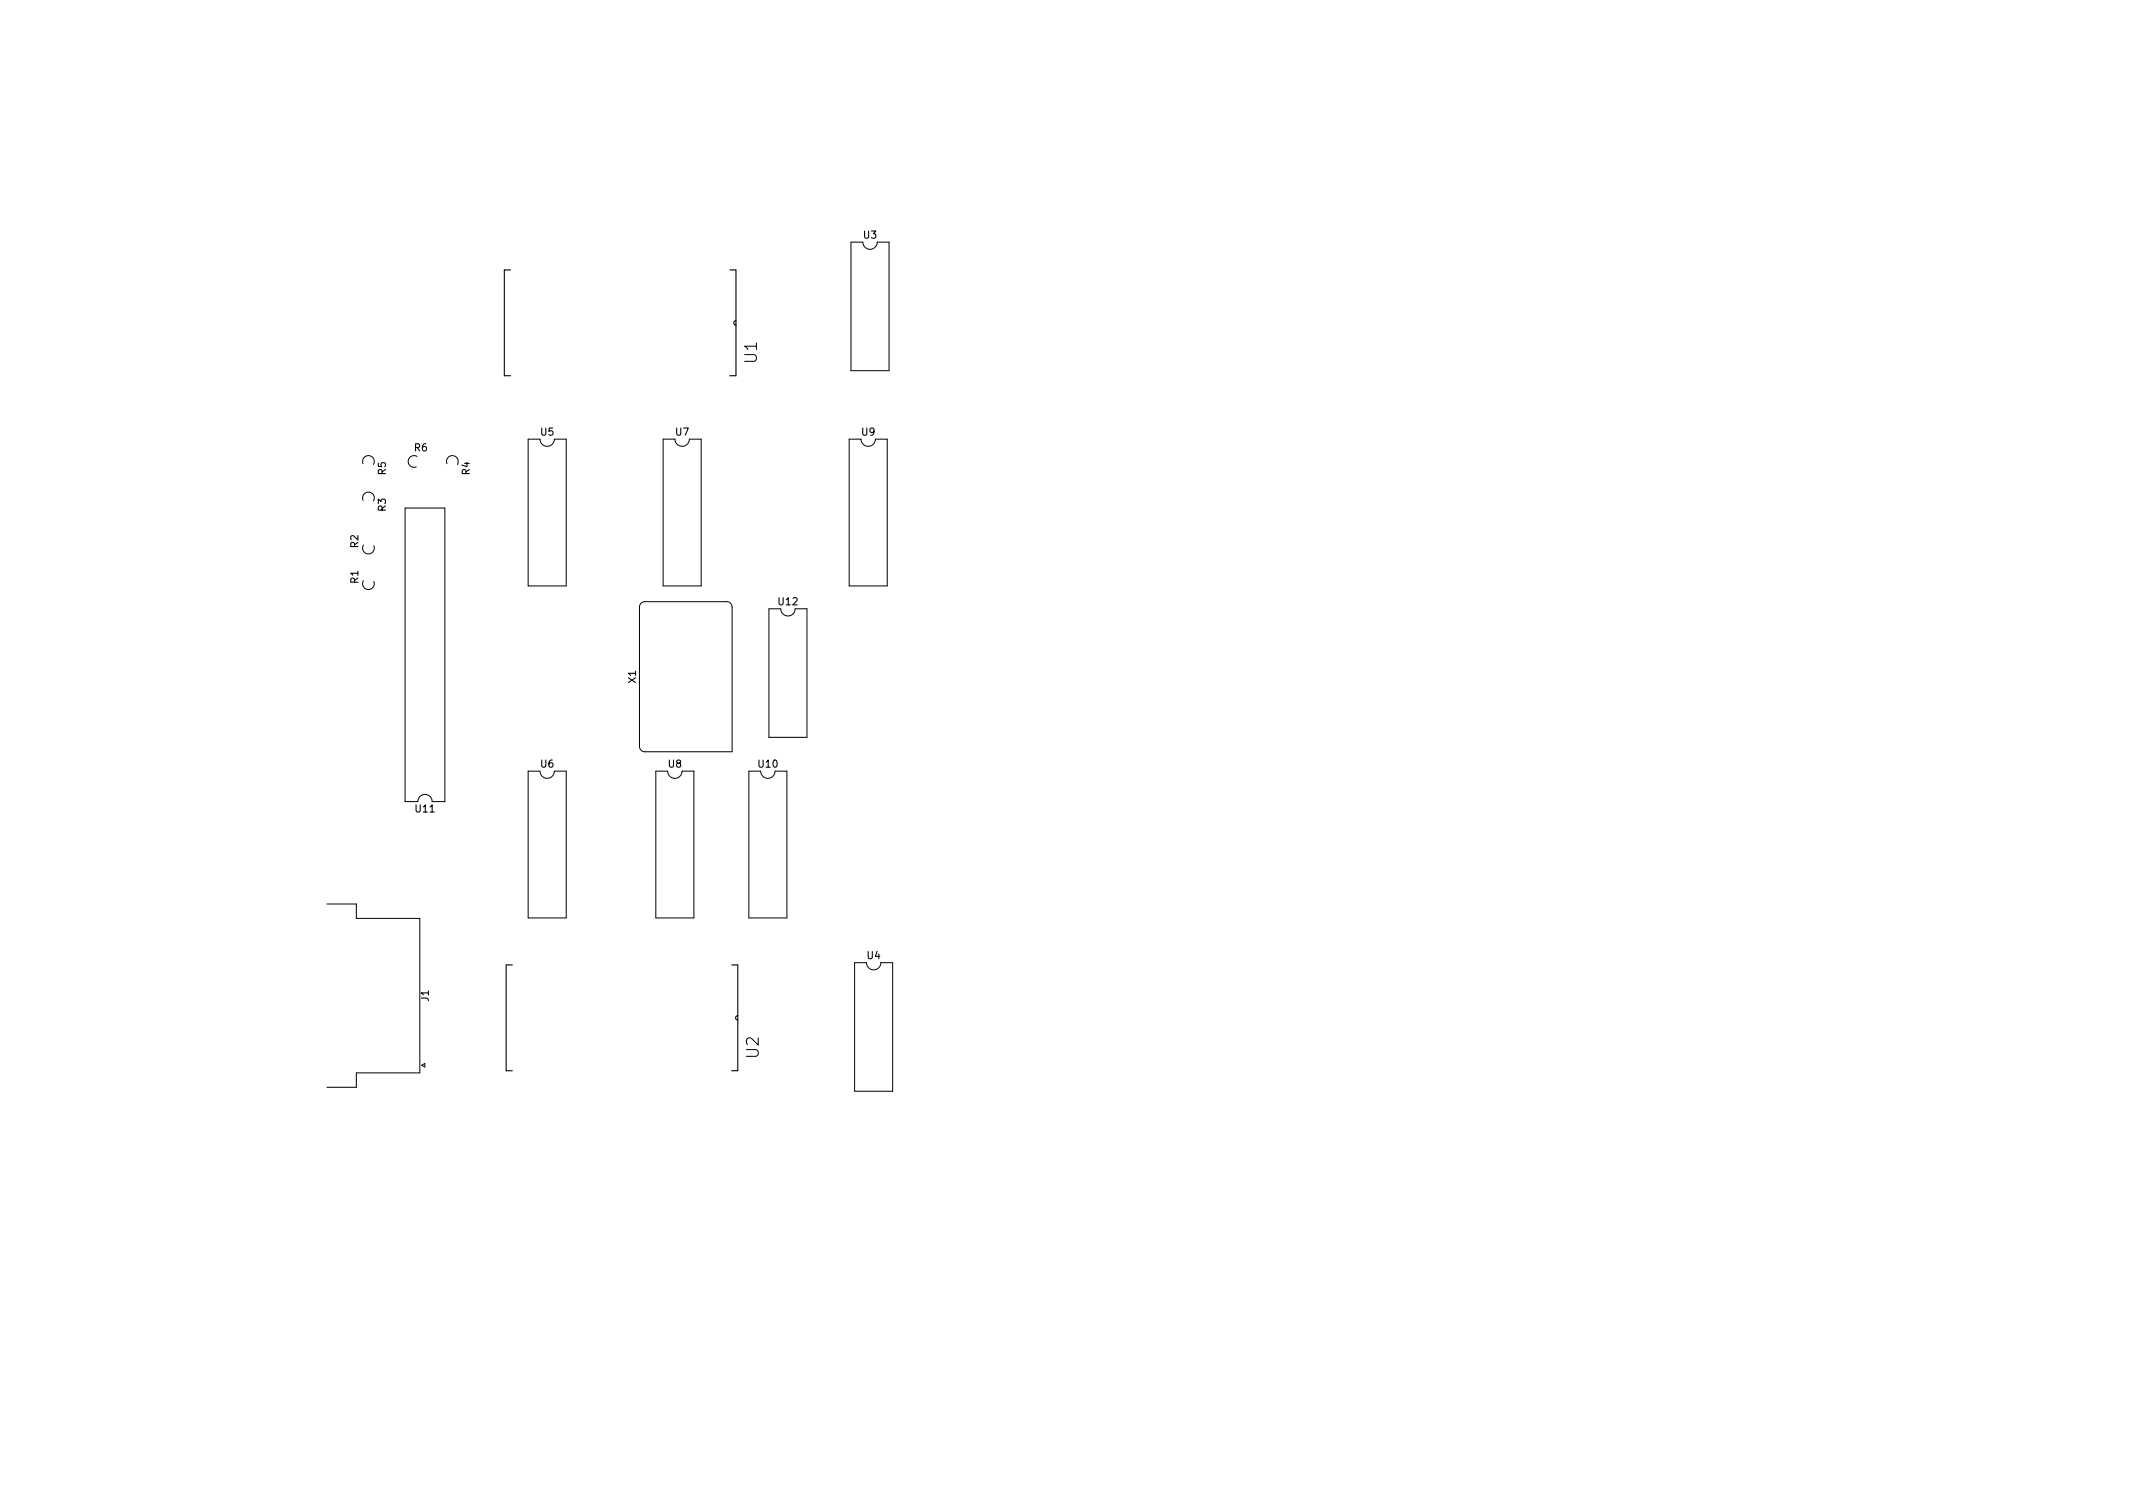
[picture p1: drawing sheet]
<svg xmlns="http://www.w3.org/2000/svg" width="297mm" height="210mm" viewBox="0 0 297 210" stroke-linecap="round" stroke-linejoin="round" font-family="sans-serif">
<defs><g id="words">
<g font-size="2.3">
<text x="105.4" y="50.5" transform="rotate(-90 105.4 50.5)">U1</text>
<text x="105.7" y="147.3" transform="rotate(-90 105.7 147.3)">U2</text>
</g>
<g font-size="1.4">
<text x="120.3" y="33.2">U3</text>
<text x="57.7" y="62.8">R6</text>
<text x="75.3" y="60.6">U5</text>
<text x="94.1" y="60.6">U7</text>
<text x="120" y="60.6">U9</text>
<text x="53.7" y="71.2" transform="rotate(-90 53.7 71.2)">R3</text>
<text x="53.7" y="66.1" transform="rotate(-90 53.7 66.1)">R5</text>
<text x="65.4" y="66.1" transform="rotate(-90 65.4 66.1)">R4</text>
<text x="49.9" y="76.3" transform="rotate(-90 49.9 76.3)">R2</text>
<text x="49.9" y="81.2" transform="rotate(-90 49.9 81.2)">R1</text>
<text x="108.5" y="84.3">U12</text>
<text x="88.6" y="95.1" transform="rotate(-90 88.6 95.1)">X1</text>
<text x="75.3" y="106.9">U6</text>
<text x="93.1" y="106.9">U8</text>
<text x="105.7" y="106.9">U10</text>
<text x="57.9" y="113.1">U11</text>
<text x="120.8" y="133.5">U4</text>
<text x="59.7" y="139.4" transform="rotate(-90 59.7 139.4)">J1</text>
</g>
</g></defs>
<g fill="none" stroke="#000" stroke-width=".14">
<path d="M118.5 33.7h1.7a1 1 0 0 0 1 1 1 1 0 0 0 1-1h1.6v17.9h-5.3zM50.6 69.7a.81 .81 0 0 1 .8-1.2 .81 .81 0 0 1 .6 1.3M50.6 64.6a.81 .81 0 0 1 .8-1.2 .81 .81 0 0 1 .6 1.3M50.6 75.9a.81 .81 0 0 0 .7 1.2 .81 .81 0 0 0 .8-1.1M56.4 70.7h5.6v40.9h-1.8a1 1 0 0 0-1-1 1 1 0 0 0-1 1h-1.8zM58.1 63.6a.81 .81 0 0 0-1.3 .6 .81 .81 0 0 0 1.2 .8M62.2 64.6a.81 .81 0 0 1 .8-1.2 .81 .81 0 0 1 .7 1.3M73.6 61.1h1.6a1 1 0 0 0 1 1 1 1 0 0 0 1-1h1.6v20.5h-5.2zM92.3 61.1h1.7a1 1 0 0 0 1 1 1 1 0 0 0 1-1h1.6v20.5h-5.3zM118.3 61.1h1.6a1 1 0 0 0 1 1 1 1 0 0 0 1-1h1.7v20.5h-5.3zM50.6 80.9a.81 .81 0 0 0 .7 1.2 .81 .81 0 0 0 .8-1.1M89.3 84l.5-.2h11.4a.75 .75 0 0 1 .8 .7v20.2h-12.2a.75 .75 0 0 1-.7-.8v-19.4z"/>
<path d="M107.1 84.8h1.6a1 1 0 0 0 1 1 1 1 0 0 0 1-1h1.7v17.9h-5.3zM73.6 107.4h1.6a1 1 0 0 0 1 1 1 1 0 0 0 1-1h1.6v20.4h-5.2zM91.3 107.4h1.7a1 1 0 0 0 1 1 1 1 0 0 0 1-1h1.6v20.4h-5.3zM104.3 107.4h1.6a1 1 0 0 0 1 1 1 1 0 0 0 1-1h1.7v20.4h-5.3zM45.5 125.9h4.1v2h8.9v21.5h-8.9v2h-4.1M119 134h1.7a1 1 0 0 0 1 1 1 1 0 0 0 1-1h1.6v17.9h-5.3zM58.7 148.3l.5-.2v.5z"/>
</g>
<path d="M71.1 37.6h-.9v14.7h.9M101.7 37.6h.8v14.7h-.9M102.5 44.6l-.2 .1-.1 .3 .1 .2 .2 .1M71.3 134.4h-.8v14.7h.8M101.9 134.4h.8v14.7h-.8M102.7 141.4l-.2 .1-.1 .2 .1 .2 .2 .1" fill="none" stroke="#000" stroke-width=".15"/>
<use href="#words"/>
</svg>
